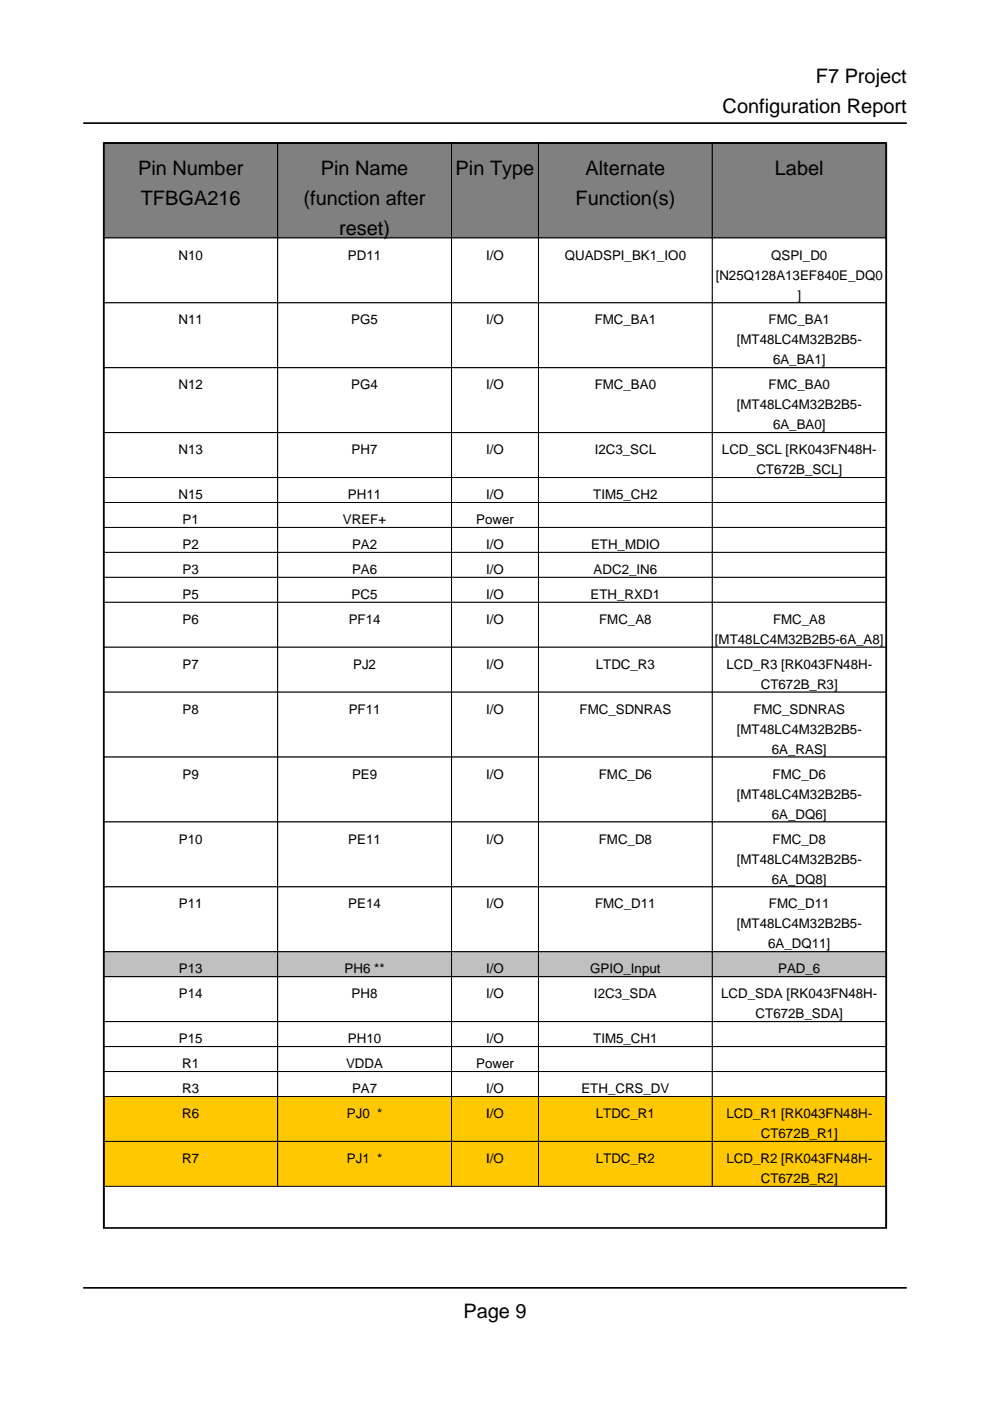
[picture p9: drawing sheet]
<svg xmlns="http://www.w3.org/2000/svg" width="210mm" height="297mm" viewBox="0 0 210 297" stroke-linecap="round" stroke-linejoin="round" font-family="sans-serif">
<defs><g id="words">
<g font-size="4.2">
<text x="173" y="17.6">F7 Project</text>
<text x="153.2" y="24">Configuration Report</text>
<text x="29.3" y="37">Pin Number</text>
<text x="68" y="37">Pin Name</text>
<text x="96.6" y="37">Pin Type</text>
<text x="124.1" y="37">Alternate</text>
<text x="164.3" y="37">Label</text>
<text x="29.8" y="43.4">TFBGA216</text>
<text x="64.4" y="43.4">(function after</text>
<text x="122" y="43.4">Function(s)</text>
<text x="71.9" y="49.7">reset)</text>
<text x="98.2" y="279.4">Page 9</text>
</g>
<g font-size="2.8">
<text x="37.8" y="55">N10</text>
<text x="73.8" y="55">PD11</text>
<text x="103.1" y="55">I/O</text>
<text x="119.7" y="55">QUADSPI_BK1_IO0</text>
<text x="151.7" y="59.3">[N25Q128A13EF840E_DQ0</text>
<text x="163.5" y="55">QSPI_D0</text>
<text x="169.1" y="63.5">]</text>
<text x="37.8" y="68.8">N11</text>
<text x="74.5" y="68.8">PG5</text>
<text x="103.1" y="68.8">I/O</text>
<text x="126.1" y="68.8">FMC_BA1</text>
<text x="163" y="68.8">FMC_BA1</text>
<text x="156.2" y="73">[MT48LC4M32B2B5-</text>
<text x="163.9" y="77.3">6A_BA1]</text>
<text x="37.8" y="82.5">N12</text>
<text x="74.5" y="82.5">PG4</text>
<text x="103.1" y="82.5">I/O</text>
<text x="126.1" y="82.5">FMC_BA0</text>
<text x="163" y="82.5">FMC_BA0</text>
<text x="156.2" y="86.8">[MT48LC4M32B2B5-</text>
<text x="163.9" y="91">6A_BA0]</text>
<text x="37.8" y="96.3">N13</text>
<text x="74.6" y="96.3">PH7</text>
<text x="103.1" y="96.3">I/O</text>
<text x="126.1" y="96.3">I2C3_SCL</text>
<text x="153.1" y="96.3">LCD_SCL [RK043FN48H-</text>
<text x="160.4" y="100.5">CT672B_SCL]</text>
<text x="37.8" y="105.8">N15</text>
<text x="73.8" y="105.8">PH11</text>
<text x="103.1" y="105.8">I/O</text>
<text x="125.8" y="105.8">TIM5_CH2</text>
<text x="38.7" y="111.1">P1</text>
<text x="72.7" y="111.1">VREF+</text>
<text x="101" y="111.1">Power</text>
<text x="38.7" y="116.4">P2</text>
<text x="74.6" y="116.4">PA2</text>
<text x="103.1" y="116.4">I/O</text>
<text x="125.3" y="116.4">ETH_MDIO</text>
<text x="38.7" y="121.7">P3</text>
<text x="74.6" y="121.7">PA6</text>
<text x="103.1" y="121.7">I/O</text>
<text x="125.9" y="121.7">ADC2_IN6</text>
<text x="38.7" y="127">P5</text>
<text x="74.6" y="127">PC5</text>
<text x="103.1" y="127">I/O</text>
<text x="125.2" y="127">ETH_RXD1</text>
<text x="38.7" y="132.3">P6</text>
<text x="73.9" y="132.3">PF14</text>
<text x="103.1" y="132.3">I/O</text>
<text x="127" y="132.3">FMC_A8</text>
<text x="151.6" y="136.5">[MT48LC4M32B2B5-6A_A8]</text>
<text x="163.9" y="132.3">FMC_A8</text>
<text x="38.7" y="141.8">P7</text>
<text x="74.9" y="141.8">PJ2</text>
<text x="103.1" y="141.8">I/O</text>
<text x="126.3" y="141.8">LTDC_R3</text>
<text x="154" y="141.8">LCD_R3 [RK043FN48H-</text>
<text x="161.3" y="146">CT672B_R3]</text>
<text x="38.7" y="151.3">P8</text>
<text x="73.9" y="151.3">PF11</text>
<text x="103.1" y="151.3">I/O</text>
<text x="122.9" y="151.3">FMC_SDNRAS</text>
<text x="156.2" y="155.6">[MT48LC4M32B2B5-</text>
<text x="159.7" y="151.3">FMC_SDNRAS</text>
<text x="163.7" y="159.8">6A_RAS]</text>
<text x="38.7" y="165.1">P9</text>
<text x="74.6" y="165.1">PE9</text>
<text x="103.1" y="165.1">I/O</text>
<text x="127" y="165.1">FMC_D6</text>
<text x="163.8" y="165.1">FMC_D6</text>
<text x="156.2" y="169.3">[MT48LC4M32B2B5-</text>
<text x="163.7" y="173.6">6A_DQ6]</text>
<text x="37.9" y="178.9">P10</text>
<text x="73.9" y="178.9">PE11</text>
<text x="103.1" y="178.9">I/O</text>
<text x="127" y="178.9">FMC_D8</text>
<text x="163.8" y="178.9">FMC_D8</text>
<text x="156.2" y="183.1">[MT48LC4M32B2B5-</text>
<text x="163.7" y="187.3">6A_DQ8]</text>
<text x="37.9" y="192.6">P11</text>
<text x="73.9" y="192.6">PE14</text>
<text x="103.1" y="192.6">I/O</text>
<text x="126.2" y="192.6">FMC_D11</text>
<text x="156.2" y="196.8">[MT48LC4M32B2B5-</text>
<text x="163" y="192.6">FMC_D11</text>
<text x="162.9" y="201.1">6A_DQ11]</text>
<text x="37.9" y="206.4">P13</text>
<text x="73.1" y="206.4">PH6 **</text>
<text x="103.1" y="206.4">I/O</text>
<text x="125.1" y="206.4">GPIO_Input</text>
<text x="165" y="206.4">PAD_6</text>
<text x="37.9" y="211.7">P14</text>
<text x="74.6" y="211.7">PH8</text>
<text x="103.1" y="211.7">I/O</text>
<text x="125.9" y="211.7">I2C3_SDA</text>
<text x="152.9" y="211.7">LCD_SDA [RK043FN48H-</text>
<text x="160.2" y="215.9">CT672B_SDA]</text>
<text x="37.9" y="221.2">P15</text>
<text x="73.8" y="221.2">PH10</text>
<text x="103.1" y="221.2">I/O</text>
<text x="125.8" y="221.2">TIM5_CH1</text>
<text x="38.6" y="226.5">R1</text>
<text x="73.4" y="226.5">VDDA</text>
<text x="101" y="226.5">Power</text>
<text x="38.6" y="231.8">R3</text>
<text x="74.6" y="231.8">PA7</text>
<text x="103.1" y="231.8">I/O</text>
<text x="123.3" y="231.8">ETH_CRS_DV</text>
<text x="38.6" y="237.1">R6</text>
<text x="73.5" y="237.1">PJ0 *</text>
<text x="103.1" y="237.1">I/O</text>
<text x="126.3" y="237.1">LTDC_R1</text>
<text x="154" y="237.1">LCD_R1 [RK043FN48H-</text>
<text x="161.3" y="241.3">CT672B_R1]</text>
<text x="38.6" y="246.6">R7</text>
<text x="73.5" y="246.6">PJ1 *</text>
<text x="103.1" y="246.6">I/O</text>
<text x="126.3" y="246.6">LTDC_R2</text>
<text x="154" y="246.6">LCD_R2 [RK043FN48H-</text>
<text x="161.3" y="250.8">CT672B_R2]</text>
</g>
</g></defs>
<path d="M22 260.3v-230h165.9v230" fill="none" stroke="#000" stroke-width=".35"/>
<path d="M22 30.3h36.9v20.1h-36.9z" fill="#808080"/>
<path d="M22 30.3h36.9v20.1h-36.9z" fill="none" stroke="#000" stroke-width=".21"/>
<path d="M58.9 30.3h36.8v20.1h-36.8z" fill="#808080"/>
<path d="M58.9 30.3h36.8v20.1h-36.8z" fill="none" stroke="#000" stroke-width=".21"/>
<path d="M95.7 30.3h18.5v20.1h-18.5z" fill="#808080"/>
<path d="M95.7 30.3h18.5v20.1h-18.5z" fill="none" stroke="#000" stroke-width=".21"/>
<path d="M114.2 30.3h36.8v20.1h-36.8z" fill="#808080"/>
<path d="M114.2 30.3h36.8v20.1h-36.8z" fill="none" stroke="#000" stroke-width=".21"/>
<path d="M151 30.3h36.9v20.1h-36.9z" fill="#808080"/>
<path d="M151 30.3h36.9v20.1h-36.9z" fill="none" stroke="#000" stroke-width=".21"/>
<path d="M22 50.4h36.9v13.8h-36.9z" fill="#fff"/>
<path d="M22 50.4h36.9v13.8h-36.9z" fill="none" stroke="#000" stroke-width=".21"/>
<path d="M58.9 50.4h36.8v13.8h-36.8z" fill="#fff"/>
<path d="M58.9 50.4h36.8v13.8h-36.8z" fill="none" stroke="#000" stroke-width=".21"/>
<path d="M95.7 50.4h18.5v13.8h-18.5z" fill="#fff"/>
<path d="M95.7 50.4h18.5v13.8h-18.5z" fill="none" stroke="#000" stroke-width=".21"/>
<path d="M114.2 50.4h36.8v13.8h-36.8z" fill="#fff"/>
<path d="M114.2 50.4h36.8v13.8h-36.8z" fill="none" stroke="#000" stroke-width=".21"/>
<path d="M151 50.4h36.9v13.8h-36.9z" fill="#fff"/>
<path d="M151 50.4h36.9v13.8h-36.9z" fill="none" stroke="#000" stroke-width=".21"/>
<path d="M22 64.2h36.9v13.8h-36.9z" fill="#fff"/>
<path d="M22 64.2h36.9v13.8h-36.9z" fill="none" stroke="#000" stroke-width=".21"/>
<path d="M58.9 64.2h36.8v13.8h-36.8z" fill="#fff"/>
<path d="M58.9 64.2h36.8v13.8h-36.8z" fill="none" stroke="#000" stroke-width=".21"/>
<path d="M95.7 64.2h18.5v13.8h-18.5z" fill="#fff"/>
<path d="M95.7 64.2h18.5v13.8h-18.5z" fill="none" stroke="#000" stroke-width=".21"/>
<path d="M114.2 64.2h36.8v13.8h-36.8z" fill="#fff"/>
<path d="M114.2 64.2h36.8v13.8h-36.8z" fill="none" stroke="#000" stroke-width=".21"/>
<path d="M151 64.2h36.9v13.8h-36.9z" fill="#fff"/>
<path d="M151 64.2h36.9v13.8h-36.9z" fill="none" stroke="#000" stroke-width=".21"/>
<path d="M22 78h36.9v13.7h-36.9z" fill="#fff"/>
<path d="M22 78h36.9v13.7h-36.9z" fill="none" stroke="#000" stroke-width=".21"/>
<path d="M58.9 78h36.8v13.7h-36.8z" fill="#fff"/>
<path d="M58.9 78h36.8v13.7h-36.8z" fill="none" stroke="#000" stroke-width=".21"/>
<path d="M95.7 78h18.5v13.7h-18.5z" fill="#fff"/>
<path d="M95.7 78h18.5v13.7h-18.5z" fill="none" stroke="#000" stroke-width=".21"/>
<path d="M114.2 78h36.8v13.7h-36.8z" fill="#fff"/>
<path d="M114.2 78h36.8v13.7h-36.8z" fill="none" stroke="#000" stroke-width=".21"/>
<path d="M151 78h36.9v13.7h-36.9z" fill="#fff"/>
<path d="M151 78h36.9v13.7h-36.9z" fill="none" stroke="#000" stroke-width=".21"/>
<path d="M22 91.7h36.9v9.5h-36.9z" fill="#fff"/>
<path d="M22 91.7h36.9v9.5h-36.9z" fill="none" stroke="#000" stroke-width=".21"/>
<path d="M58.9 91.7h36.8v9.5h-36.8z" fill="#fff"/>
<path d="M58.9 91.7h36.8v9.5h-36.8z" fill="none" stroke="#000" stroke-width=".21"/>
<path d="M95.7 91.7h18.5v9.5h-18.5z" fill="#fff"/>
<path d="M95.7 91.7h18.5v9.5h-18.5z" fill="none" stroke="#000" stroke-width=".21"/>
<path d="M114.2 91.7h36.8v9.5h-36.8z" fill="#fff"/>
<path d="M114.2 91.7h36.8v9.5h-36.8z" fill="none" stroke="#000" stroke-width=".21"/>
<path d="M151 91.7h36.9v9.5h-36.9z" fill="#fff"/>
<path d="M151 91.7h36.9v9.5h-36.9z" fill="none" stroke="#000" stroke-width=".21"/>
<path d="M22 101.2h36.9v5.3h-36.9z" fill="#fff"/>
<path d="M22 101.2h36.9v5.3h-36.9z" fill="none" stroke="#000" stroke-width=".21"/>
<path d="M58.9 101.2h36.8v5.3h-36.8z" fill="#fff"/>
<path d="M58.9 101.2h36.8v5.3h-36.8z" fill="none" stroke="#000" stroke-width=".21"/>
<path d="M95.7 101.2h18.5v5.3h-18.5z" fill="#fff"/>
<path d="M95.7 101.2h18.5v5.3h-18.5z" fill="none" stroke="#000" stroke-width=".21"/>
<path d="M114.2 101.2h36.8v5.3h-36.8z" fill="#fff"/>
<path d="M114.2 101.2h36.8v5.3h-36.8z" fill="none" stroke="#000" stroke-width=".21"/>
<path d="M151 101.2h36.9v5.3h-36.9z" fill="#fff"/>
<path d="M151 101.2h36.9v5.3h-36.9z" fill="none" stroke="#000" stroke-width=".21"/>
<path d="M22 106.5h36.9v5.3h-36.9z" fill="#fff"/>
<path d="M22 106.5h36.9v5.3h-36.9z" fill="none" stroke="#000" stroke-width=".21"/>
<path d="M58.9 106.5h36.8v5.3h-36.8z" fill="#fff"/>
<path d="M58.9 106.5h36.8v5.3h-36.8z" fill="none" stroke="#000" stroke-width=".21"/>
<path d="M95.7 106.5h18.5v5.3h-18.5z" fill="#fff"/>
<path d="M95.7 106.5h18.5v5.3h-18.5z" fill="none" stroke="#000" stroke-width=".21"/>
<path d="M114.2 106.5h36.8v5.3h-36.8z" fill="#fff"/>
<path d="M114.2 106.5h36.8v5.3h-36.8z" fill="none" stroke="#000" stroke-width=".21"/>
<path d="M151 106.5h36.9v5.3h-36.9z" fill="#fff"/>
<path d="M151 106.5h36.9v5.3h-36.9z" fill="none" stroke="#000" stroke-width=".21"/>
<path d="M22 111.8h36.9v5.3h-36.9z" fill="#fff"/>
<path d="M22 111.8h36.9v5.3h-36.9z" fill="none" stroke="#000" stroke-width=".21"/>
<path d="M58.9 111.8h36.8v5.3h-36.8z" fill="#fff"/>
<path d="M58.9 111.8h36.8v5.3h-36.8z" fill="none" stroke="#000" stroke-width=".21"/>
<path d="M95.7 111.8h18.5v5.3h-18.5z" fill="#fff"/>
<path d="M95.7 111.8h18.5v5.3h-18.5z" fill="none" stroke="#000" stroke-width=".21"/>
<path d="M114.2 111.8h36.8v5.3h-36.8z" fill="#fff"/>
<path d="M114.2 111.8h36.8v5.3h-36.8z" fill="none" stroke="#000" stroke-width=".21"/>
<path d="M151 111.8h36.9v5.3h-36.9z" fill="#fff"/>
<path d="M151 111.8h36.9v5.3h-36.9z" fill="none" stroke="#000" stroke-width=".21"/>
<path d="M22 117.1h36.9v5.3h-36.9z" fill="#fff"/>
<path d="M22 117.1h36.9v5.3h-36.9z" fill="none" stroke="#000" stroke-width=".21"/>
<path d="M58.9 117.1h36.8v5.3h-36.8z" fill="#fff"/>
<path d="M58.9 117.1h36.8v5.3h-36.8z" fill="none" stroke="#000" stroke-width=".21"/>
<path d="M95.7 117.1h18.5v5.3h-18.5z" fill="#fff"/>
<path d="M95.7 117.1h18.5v5.3h-18.5z" fill="none" stroke="#000" stroke-width=".21"/>
<path d="M114.2 117.1h36.8v5.3h-36.8z" fill="#fff"/>
<path d="M114.2 117.1h36.8v5.3h-36.8z" fill="none" stroke="#000" stroke-width=".21"/>
<path d="M151 117.1h36.9v5.3h-36.9z" fill="#fff"/>
<path d="M151 117.1h36.9v5.3h-36.9z" fill="none" stroke="#000" stroke-width=".21"/>
<path d="M22 122.4h36.9v5.3h-36.9z" fill="#fff"/>
<path d="M22 122.4h36.9v5.3h-36.9z" fill="none" stroke="#000" stroke-width=".21"/>
<path d="M58.9 122.4h36.8v5.3h-36.8z" fill="#fff"/>
<path d="M58.9 122.4h36.8v5.3h-36.8z" fill="none" stroke="#000" stroke-width=".21"/>
<path d="M95.7 122.4h18.5v5.3h-18.5z" fill="#fff"/>
<path d="M95.7 122.4h18.5v5.3h-18.5z" fill="none" stroke="#000" stroke-width=".21"/>
<path d="M114.2 122.4h36.8v5.3h-36.8z" fill="#fff"/>
<path d="M114.2 122.4h36.8v5.3h-36.8z" fill="none" stroke="#000" stroke-width=".21"/>
<path d="M151 122.4h36.9v5.3h-36.9z" fill="#fff"/>
<path d="M151 122.4h36.9v5.3h-36.9z" fill="none" stroke="#000" stroke-width=".21"/>
<path d="M22 127.7h36.9v9.5h-36.9z" fill="#fff"/>
<path d="M22 127.7h36.9v9.5h-36.9z" fill="none" stroke="#000" stroke-width=".21"/>
<path d="M58.9 127.7h36.8v9.5h-36.8z" fill="#fff"/>
<path d="M58.9 127.7h36.8v9.5h-36.8z" fill="none" stroke="#000" stroke-width=".21"/>
<path d="M95.7 127.7h18.5v9.5h-18.5z" fill="#fff"/>
<path d="M95.7 127.7h18.5v9.5h-18.5z" fill="none" stroke="#000" stroke-width=".21"/>
<path d="M114.2 127.7h36.8v9.5h-36.8z" fill="#fff"/>
<path d="M114.2 127.7h36.8v9.5h-36.8z" fill="none" stroke="#000" stroke-width=".21"/>
<path d="M151 127.7h36.9v9.5h-36.9z" fill="#fff"/>
<path d="M151 127.7h36.9v9.5h-36.9z" fill="none" stroke="#000" stroke-width=".21"/>
<path d="M22 137.2h36.9v9.6h-36.9z" fill="#fff"/>
<path d="M22 137.2h36.9v9.6h-36.9z" fill="none" stroke="#000" stroke-width=".21"/>
<path d="M58.9 137.2h36.8v9.6h-36.8z" fill="#fff"/>
<path d="M58.9 137.2h36.8v9.6h-36.8z" fill="none" stroke="#000" stroke-width=".21"/>
<path d="M95.7 137.2h18.5v9.6h-18.5z" fill="#fff"/>
<path d="M95.7 137.2h18.5v9.6h-18.5z" fill="none" stroke="#000" stroke-width=".21"/>
<path d="M114.2 137.2h36.8v9.6h-36.8z" fill="#fff"/>
<path d="M114.2 137.2h36.8v9.6h-36.8z" fill="none" stroke="#000" stroke-width=".21"/>
<path d="M151 137.2h36.9v9.6h-36.9z" fill="#fff"/>
<path d="M151 137.2h36.9v9.6h-36.9z" fill="none" stroke="#000" stroke-width=".21"/>
<path d="M22 146.8h36.9v13.7h-36.9z" fill="#fff"/>
<path d="M22 146.8h36.9v13.7h-36.9z" fill="none" stroke="#000" stroke-width=".21"/>
<path d="M58.9 146.8h36.8v13.7h-36.8z" fill="#fff"/>
<path d="M58.9 146.8h36.8v13.7h-36.8z" fill="none" stroke="#000" stroke-width=".21"/>
<path d="M95.7 146.8h18.5v13.7h-18.5z" fill="#fff"/>
<path d="M95.7 146.8h18.5v13.7h-18.5z" fill="none" stroke="#000" stroke-width=".21"/>
<path d="M114.2 146.8h36.8v13.7h-36.8z" fill="#fff"/>
<path d="M114.2 146.8h36.8v13.7h-36.8z" fill="none" stroke="#000" stroke-width=".21"/>
<path d="M151 146.8h36.9v13.7h-36.9z" fill="#fff"/>
<path d="M151 146.8h36.9v13.7h-36.9z" fill="none" stroke="#000" stroke-width=".21"/>
<path d="M22 160.5h36.9v13.8h-36.9z" fill="#fff"/>
<path d="M22 160.5h36.9v13.8h-36.9z" fill="none" stroke="#000" stroke-width=".21"/>
<path d="M58.9 160.5h36.8v13.8h-36.8z" fill="#fff"/>
<path d="M58.9 160.5h36.8v13.8h-36.8z" fill="none" stroke="#000" stroke-width=".21"/>
<path d="M95.7 160.5h18.5v13.8h-18.5z" fill="#fff"/>
<path d="M95.7 160.5h18.5v13.8h-18.5z" fill="none" stroke="#000" stroke-width=".21"/>
<path d="M114.2 160.5h36.8v13.8h-36.8z" fill="#fff"/>
<path d="M114.2 160.5h36.8v13.8h-36.8z" fill="none" stroke="#000" stroke-width=".21"/>
<path d="M151 160.5h36.9v13.8h-36.9z" fill="#fff"/>
<path d="M151 160.5h36.9v13.8h-36.9z" fill="none" stroke="#000" stroke-width=".21"/>
<path d="M22 174.3h36.9v13.7h-36.9z" fill="#fff"/>
<path d="M22 174.3h36.9v13.7h-36.9z" fill="none" stroke="#000" stroke-width=".21"/>
<path d="M58.9 174.3h36.8v13.7h-36.8z" fill="#fff"/>
<path d="M58.9 174.3h36.8v13.7h-36.8z" fill="none" stroke="#000" stroke-width=".21"/>
<path d="M95.7 174.3h18.5v13.7h-18.5z" fill="#fff"/>
<path d="M95.7 174.3h18.5v13.7h-18.5z" fill="none" stroke="#000" stroke-width=".21"/>
<path d="M114.2 174.3h36.8v13.7h-36.8z" fill="#fff"/>
<path d="M114.2 174.3h36.8v13.7h-36.8z" fill="none" stroke="#000" stroke-width=".21"/>
<path d="M151 174.3h36.9v13.7h-36.9z" fill="#fff"/>
<path d="M151 174.3h36.9v13.7h-36.9z" fill="none" stroke="#000" stroke-width=".21"/>
<path d="M22 188h36.9v13.8h-36.9z" fill="#fff"/>
<path d="M22 188h36.9v13.8h-36.9z" fill="none" stroke="#000" stroke-width=".21"/>
<path d="M58.9 188h36.8v13.8h-36.8z" fill="#fff"/>
<path d="M58.9 188h36.8v13.8h-36.8z" fill="none" stroke="#000" stroke-width=".21"/>
<path d="M95.7 188h18.5v13.8h-18.5z" fill="#fff"/>
<path d="M95.7 188h18.5v13.8h-18.5z" fill="none" stroke="#000" stroke-width=".21"/>
<path d="M114.2 188h36.8v13.8h-36.8z" fill="#fff"/>
<path d="M114.2 188h36.8v13.8h-36.8z" fill="none" stroke="#000" stroke-width=".21"/>
<path d="M151 188h36.9v13.8h-36.9z" fill="#fff"/>
<path d="M151 188h36.9v13.8h-36.9z" fill="none" stroke="#000" stroke-width=".21"/>
<path d="M22 201.8h36.9v5.3h-36.9z" fill="#c0c0c0"/>
<path d="M22 201.8h36.9v5.3h-36.9z" fill="none" stroke="#000" stroke-width=".21"/>
<path d="M58.9 201.8h36.8v5.3h-36.8z" fill="#c0c0c0"/>
<path d="M58.9 201.8h36.8v5.3h-36.8z" fill="none" stroke="#000" stroke-width=".21"/>
<path d="M95.7 201.8h18.5v5.3h-18.5z" fill="#c0c0c0"/>
<path d="M95.7 201.8h18.5v5.3h-18.5z" fill="none" stroke="#000" stroke-width=".21"/>
<path d="M114.2 201.8h36.8v5.3h-36.8z" fill="#c0c0c0"/>
<path d="M114.2 201.8h36.8v5.3h-36.8z" fill="none" stroke="#000" stroke-width=".21"/>
<path d="M151 201.8h36.9v5.3h-36.9z" fill="#c0c0c0"/>
<path d="M151 201.8h36.9v5.3h-36.9z" fill="none" stroke="#000" stroke-width=".21"/>
<path d="M22 207.1h36.9v9.5h-36.9z" fill="#fff"/>
<path d="M22 207.1h36.9v9.5h-36.9z" fill="none" stroke="#000" stroke-width=".21"/>
<path d="M58.9 207.1h36.8v9.5h-36.8z" fill="#fff"/>
<path d="M58.9 207.1h36.8v9.5h-36.8z" fill="none" stroke="#000" stroke-width=".21"/>
<path d="M95.7 207.1h18.5v9.5h-18.5z" fill="#fff"/>
<path d="M95.7 207.1h18.5v9.5h-18.5z" fill="none" stroke="#000" stroke-width=".21"/>
<path d="M114.2 207.1h36.8v9.5h-36.8z" fill="#fff"/>
<path d="M114.2 207.1h36.8v9.5h-36.8z" fill="none" stroke="#000" stroke-width=".21"/>
<path d="M151 207.1h36.9v9.5h-36.9z" fill="#fff"/>
<path d="M151 207.1h36.9v9.5h-36.9z" fill="none" stroke="#000" stroke-width=".21"/>
<path d="M22 216.6h36.9v5.3h-36.9z" fill="#fff"/>
<path d="M22 216.6h36.9v5.3h-36.9z" fill="none" stroke="#000" stroke-width=".21"/>
<path d="M58.9 216.6h36.8v5.3h-36.8z" fill="#fff"/>
<path d="M58.9 216.6h36.8v5.3h-36.8z" fill="none" stroke="#000" stroke-width=".21"/>
<path d="M95.7 216.6h18.5v5.3h-18.5z" fill="#fff"/>
<path d="M95.7 216.6h18.5v5.3h-18.5z" fill="none" stroke="#000" stroke-width=".21"/>
<path d="M114.2 216.6h36.8v5.3h-36.8z" fill="#fff"/>
<path d="M114.2 216.6h36.8v5.3h-36.8z" fill="none" stroke="#000" stroke-width=".21"/>
<path d="M151 216.6h36.9v5.3h-36.9z" fill="#fff"/>
<path d="M151 216.6h36.9v5.3h-36.9z" fill="none" stroke="#000" stroke-width=".21"/>
<path d="M22 221.9h36.9v5.3h-36.9z" fill="#fff"/>
<path d="M22 221.9h36.9v5.3h-36.9z" fill="none" stroke="#000" stroke-width=".21"/>
<path d="M58.9 221.9h36.8v5.3h-36.8z" fill="#fff"/>
<path d="M58.9 221.9h36.8v5.3h-36.8z" fill="none" stroke="#000" stroke-width=".21"/>
<path d="M95.7 221.9h18.5v5.3h-18.5z" fill="#fff"/>
<path d="M95.7 221.9h18.5v5.3h-18.5z" fill="none" stroke="#000" stroke-width=".21"/>
<path d="M114.2 221.9h36.8v5.3h-36.8z" fill="#fff"/>
<path d="M114.2 221.9h36.8v5.3h-36.8z" fill="none" stroke="#000" stroke-width=".21"/>
<path d="M151 221.9h36.9v5.3h-36.9z" fill="#fff"/>
<path d="M151 221.9h36.9v5.3h-36.9z" fill="none" stroke="#000" stroke-width=".21"/>
<path d="M22 227.2h36.9v5.3h-36.9z" fill="#fff"/>
<path d="M22 227.2h36.9v5.3h-36.9z" fill="none" stroke="#000" stroke-width=".21"/>
<path d="M58.9 227.2h36.8v5.3h-36.8z" fill="#fff"/>
<path d="M58.9 227.2h36.8v5.3h-36.8z" fill="none" stroke="#000" stroke-width=".21"/>
<path d="M95.7 227.2h18.5v5.3h-18.5z" fill="#fff"/>
<path d="M95.7 227.2h18.5v5.3h-18.5z" fill="none" stroke="#000" stroke-width=".21"/>
<path d="M114.2 227.2h36.8v5.3h-36.8z" fill="#fff"/>
<path d="M114.2 227.2h36.8v5.3h-36.8z" fill="none" stroke="#000" stroke-width=".21"/>
<path d="M151 227.2h36.9v5.3h-36.9z" fill="#fff"/>
<path d="M151 227.2h36.9v5.3h-36.9z" fill="none" stroke="#000" stroke-width=".21"/>
<path d="M22 232.5h36.9v9.5h-36.9z" fill="#ffc800"/>
<path d="M22 232.5h36.9v9.5h-36.9z" fill="none" stroke="#000" stroke-width=".21"/>
<path d="M58.9 232.5h36.8v9.5h-36.8z" fill="#ffc800"/>
<path d="M58.9 232.5h36.8v9.5h-36.8z" fill="none" stroke="#000" stroke-width=".21"/>
<path d="M95.7 232.5h18.5v9.5h-18.5z" fill="#ffc800"/>
<path d="M95.7 232.5h18.5v9.5h-18.5z" fill="none" stroke="#000" stroke-width=".21"/>
<path d="M114.2 232.5h36.8v9.5h-36.8z" fill="#ffc800"/>
<path d="M114.2 232.5h36.8v9.5h-36.8z" fill="none" stroke="#000" stroke-width=".21"/>
<path d="M151 232.5h36.9v9.5h-36.9z" fill="#ffc800"/>
<path d="M151 232.5h36.9v9.5h-36.9z" fill="none" stroke="#000" stroke-width=".21"/>
<path d="M22 242h36.9v9.5h-36.9z" fill="#ffc800"/>
<path d="M22 242h36.9v9.5h-36.9z" fill="none" stroke="#000" stroke-width=".21"/>
<path d="M58.9 242h36.8v9.5h-36.8z" fill="#ffc800"/>
<path d="M58.9 242h36.8v9.5h-36.8z" fill="none" stroke="#000" stroke-width=".21"/>
<path d="M95.7 242h18.5v9.5h-18.5z" fill="#ffc800"/>
<path d="M95.7 242h18.5v9.5h-18.5z" fill="none" stroke="#000" stroke-width=".21"/>
<path d="M114.2 242h36.8v9.5h-36.8z" fill="#ffc800"/>
<path d="M114.2 242h36.8v9.5h-36.8z" fill="none" stroke="#000" stroke-width=".21"/>
<path d="M151 242h36.9v9.5h-36.9z" fill="#ffc800"/>
<path d="M151 242h36.9v9.5h-36.9z" fill="none" stroke="#000" stroke-width=".21"/>
<path d="M17.6 26.1h174.7M22 30.3h165.9v230h-165.9zM17.6 273h174.7" fill="none" stroke="#000" stroke-width=".35"/>
<use href="#words"/>
</svg>
